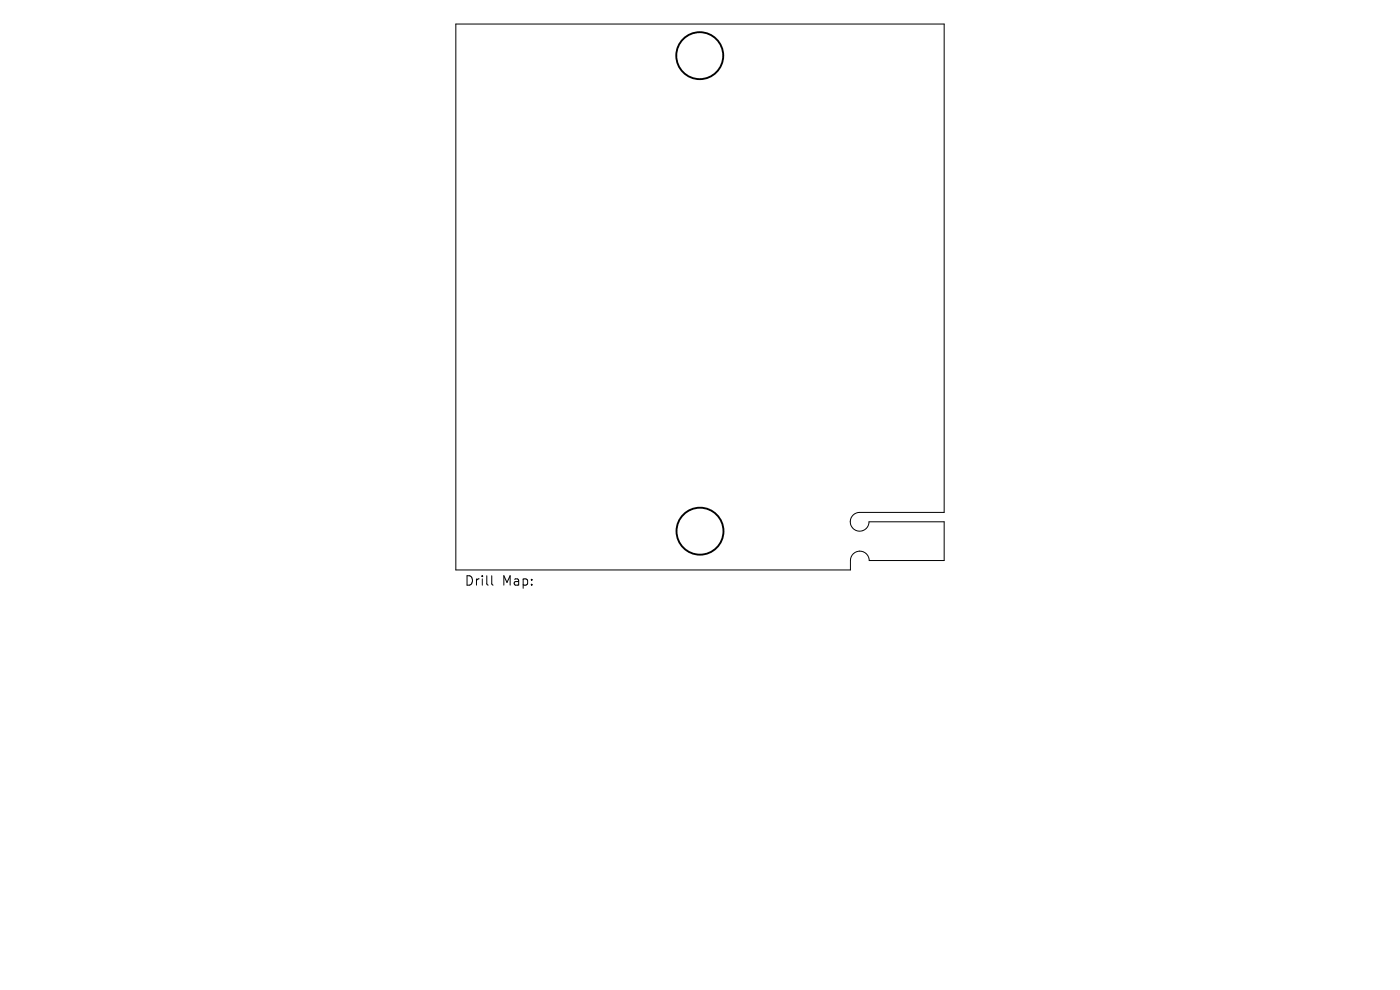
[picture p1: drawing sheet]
<svg xmlns="http://www.w3.org/2000/svg" width="297mm" height="210mm" viewBox="0 0 297 210" stroke-linecap="round" stroke-linejoin="round" font-family="sans-serif">
<defs><g id="words">
<g font-size="2.8">
<text x="98.6" y="124.5">Drill</text>
<text x="106.5" y="124.5">Map:</text>
</g>
</g></defs>
<path d="M96.7 5.1h103.6v103.6h-17.9a1.99 1.99 0 0 0-2 2 1.99 1.99 0 0 0 2 2 1.99 1.99 0 0 0 2-2h15.9v8.2h-15.9a1.99 1.99 0 0 0-2-2 1.99 1.99 0 0 0-2 2v2h-83.7zM104.3 122.1v1.7l.3 .3" fill="none" stroke="#000" stroke-width=".21"/>
<g fill="none" stroke="#000" stroke-width=".4">
<circle cx="148.4" cy="11.8" r="5"/>
<circle cx="148.5" cy="112.7" r="5"/>
</g>
<use href="#words"/>
</svg>
